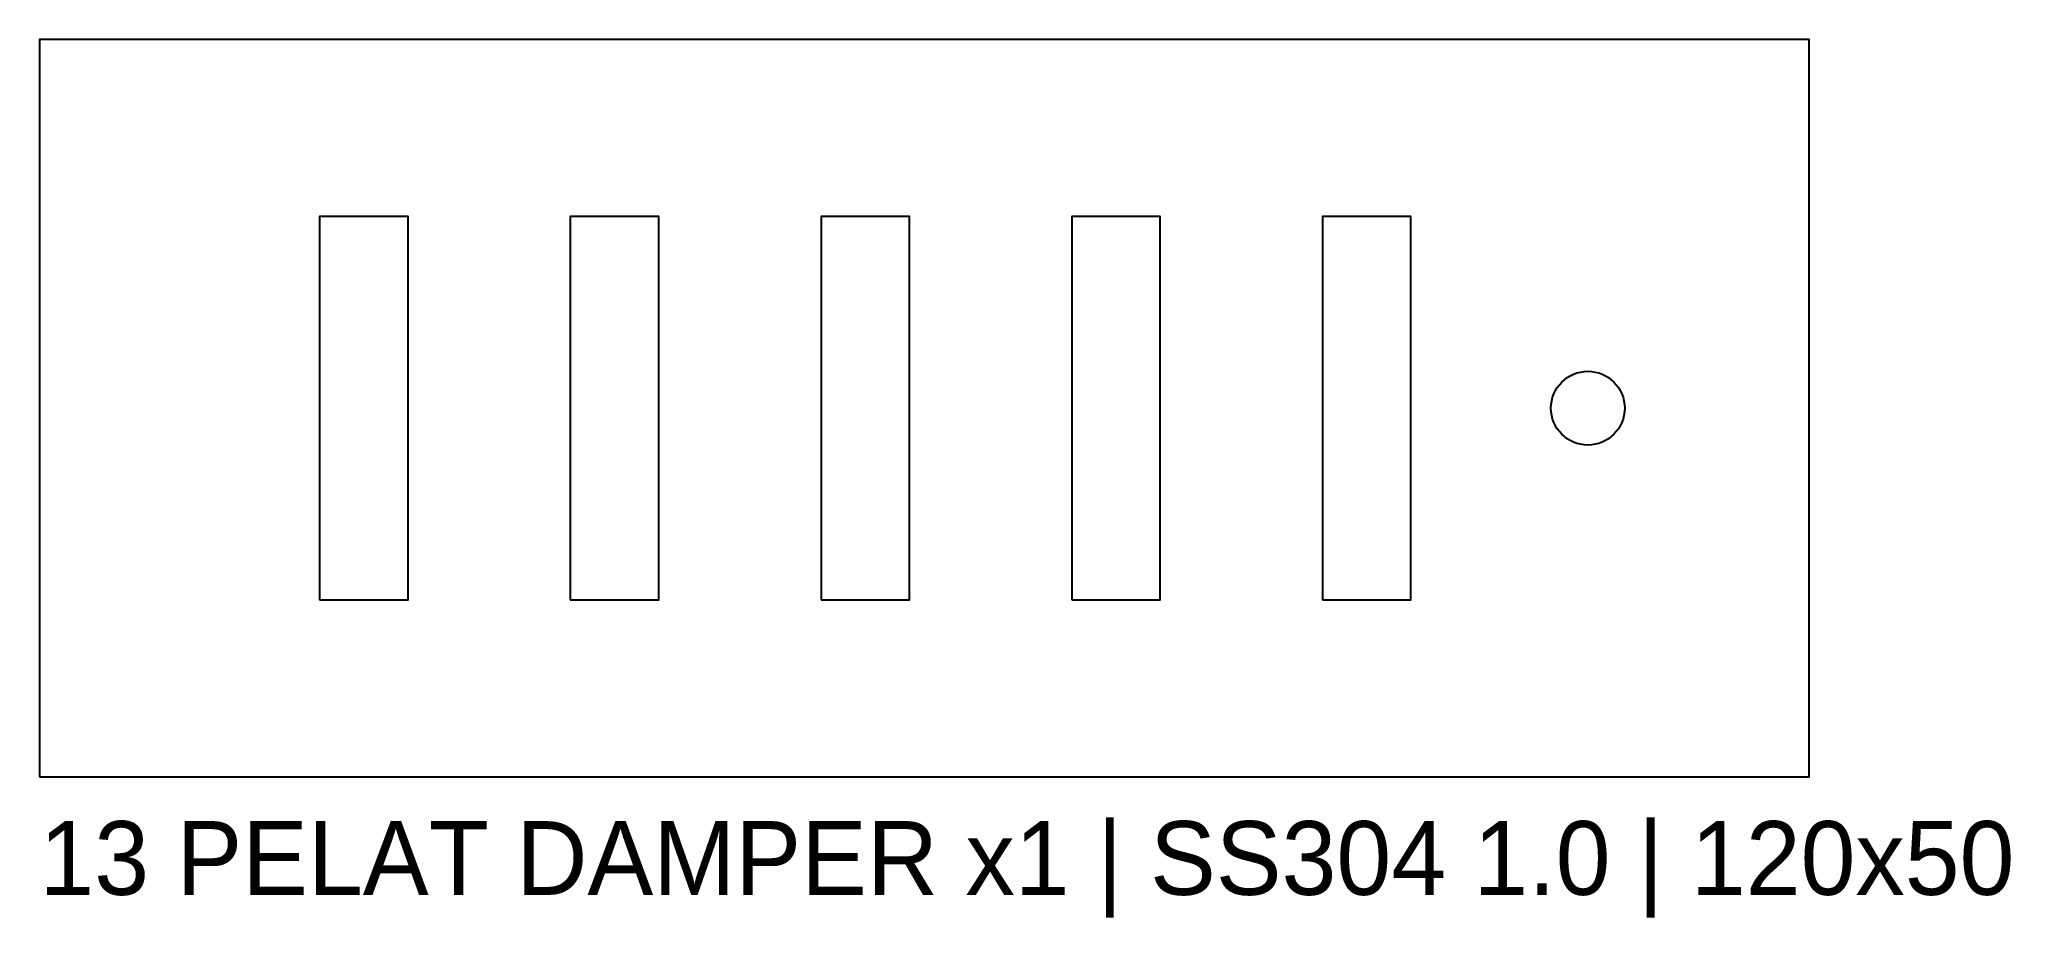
# Model space of a CAD drawing. Header units: millimetres. Extents: x 0 to 134, y -10 to 50.
import ezdxf

# ---------------------------------------------------------------- set-up
doc = ezdxf.new("R2010")
doc.units = ezdxf.units.MM
doc.layers.add('CUT', color=7, linetype='Continuous')
doc.layers.add('LABEL', color=3, linetype='Continuous')

msp = doc.modelspace()

# ---------------------------------------------------------------- linework, layer by layer
at = {"layer": 'CUT'}
for points in [[(0, 0), (120, 0), (120, 50), (0, 50)], [(19, 12), (25, 12), (25, 38), (19, 38)], [(36, 12), (42, 12), (42, 38), (36, 38)], [(53, 12), (59, 12), (59, 38), (53, 38)], [(70, 12), (76, 12), (76, 38), (70, 38)], [(87, 12), (93, 12), (93, 38), (87, 38)]]:
    msp.add_lwpolyline(points, close=True, dxfattribs=at)
msp.add_circle((105, 25), 2.5, dxfattribs=at)

# ---------------------------------------------------------------- texts
at = {"layer": 'LABEL'}
msp.add_text('13 PELAT DAMPER x1 | SS304 1.0 | 120x50', height=5, dxfattribs=at).set_placement((0, -8))

doc.saveas('drawing.dxf')
